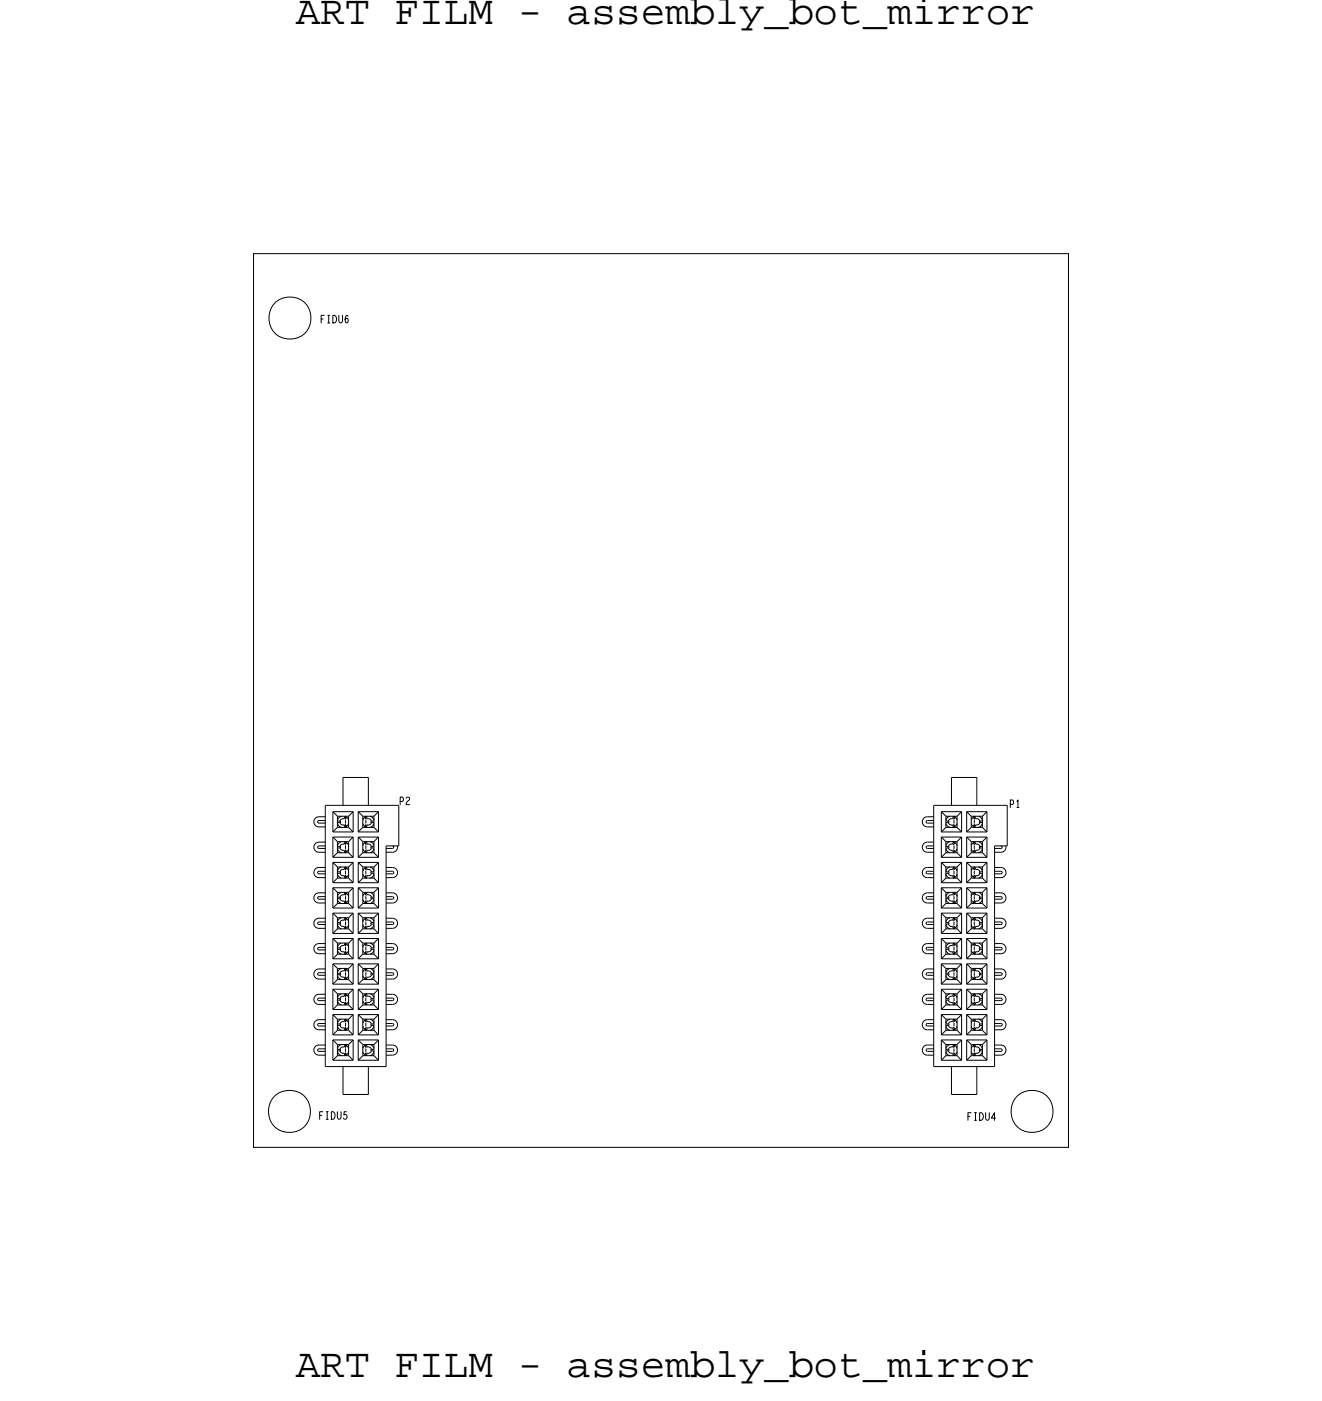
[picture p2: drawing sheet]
<svg xmlns="http://www.w3.org/2000/svg" width="66mm" height="70mm" viewBox="0 0 66 70" stroke-linecap="round" stroke-linejoin="round" font-family="sans-serif">
<defs><g id="words">
<g font-size="2.1">
<text x="14.8" y="1.2">ART FILM - assembly_bot_mirror</text>
<text x="14.8" y="68.9">ART FILM - assembly_bot_mirror</text>
</g>
</g></defs>
<!-- layer: Board Outline -->
<path d="M12.7 12.7h40.8v44.8h-40.8z" fill="none" stroke="#000" stroke-width=".05"/>
<!-- layer: Components -->
<g fill="none" stroke="#000" stroke-width=".05">
<path d="M17.2 38.9v1.4zM17.2 38.9h1.3zM18.5 38.9v1.4zM47.7 38.9v1.4zM47.7 38.9h1.2zM48.9 38.9v1.4zM16 41.4h.3zM16 40.9h.3zM16 41.2h.3zM16 41.1h.3zM16 44.7h.3zM16 45h.3z"/>
<path d="M16 44.9h.3zM16 42.7h.3zM16 42.2h.3zM16 42.5h.3zM16 42.4h.3zM16 43.9h.3zM16 43.4h.3zM16 43.8h.3zM16 43.6h.3zM16 49h.3zM16 48.5h.3zM16 48.8h.3z"/>
<path d="M16 48.7h.3zM16 47.8h.3zM16 47.2h.3zM16 47.6h.3zM16 47.4h.3zM16 45.2h.3zM16 46.5h.3zM16 46h.3zM16 46.3h.3zM16 46.2h.3zM16 51.6h.3zM16 51.1h.3z"/>
<path d="M16 51.4h.3zM16 51.2h.3zM16 52.8h.3zM16 52.3h.3zM16 52.6h.3zM16 52.5h.3zM16 50.3h.3zM16 49.8h.3zM16 50.1h.3zM16 50h.3zM16 40.9l-.2 .1-.1 .1 .1 .2 .2 .1M16 41.1h-.1l.1 .1"/>
<path d="M16 44.9l-.1 .1h.1M16 42.2h-.2l-.1 .2 .1 .2 .2 .1M16 42.4h-.1l.1 .1M16 43.4l-.2 .1-.1 .2 .1 .2h.2M16 43.6l-.1 .1 .1 .1M16 48.5l-.2 .1-.1 .2 .1 .1 .2 .1M16 48.7l-.1 .1h.1M16 47.2l-.2 .1-.1 .2 .1 .2 .2 .1M16 47.4l-.1 .1 .1 .1M16 44.7l-.2 .1-.1 .2 .1 .1 .2 .1M16 46h-.2l-.1 .2 .1 .2 .2 .1M16 46.2h-.1l.1 .1"/>
<path d="M16 51.1h-.2l-.1 .2 .1 .2 .2 .1M16 51.2l-.1 .1 .1 .1M16 52.3l-.2 .1-.1 .2 .1 .2h.2M16 52.5l-.1 .1h.1M16 49.8l-.2 .1-.1 .1 .1 .2 .2 .1M16 50h-.1l.1 .1M16.3 40.3v13.1zM16.3 40.3h3.7zM16.3 53.4h3zM16.7 40.6h1zM16.7 41.9h1zM16.7 41.9l.2 .2z"/>
<path d="M16.7 42.9h1zM16.7 41.9v1zM16.7 40.6v1.1zM16.7 41.7h1zM16.7 43.2v1zM16.7 43.2h1zM16.7 44.2h1zM16.7 44.5h1zM16.7 43.2l.2 .2zM16.7 40.6l.2 .3zM16.7 44.5l.2 .2zM16.7 44.5v1z"/>
<path d="M16.7 45.5h1zM16.7 45.7v1zM16.7 45.7h1zM16.7 46.7h1zM16.7 47v1zM16.7 47h1zM16.7 48h1zM16.7 48.3v1zM16.7 48.3h1zM16.7 49.3h1zM16.7 45.7l.2 .3zM16.7 47l.2 .2z"/>
<path d="M16.7 48.3l.2 .2zM16.7 49.5v1zM16.7 49.5h1zM16.7 50.5h1zM16.7 50.8v1zM16.7 50.8h1zM16.7 51.8h1zM16.7 52.1v1zM16.7 52.1h1zM16.7 53.1h1zM16.7 52.1l.2 .2zM16.7 50.5l.2-.2z"/>
<path d="M16.7 49.5l.2 .3zM16.7 50.8l.2 .2zM16.9 41.1h.1zM16.9 41.2h.1zM16.9 44.9h.1zM16.9 45h.1zM16.9 42.4h.1zM16.9 42.5l.1-.1zM16.9 43.6l.1 .1zM16.9 43.7h.1zM16.9 42.1h.6zM16.9 42.7h.6z"/>
<path d="M16.9 42.1v.6zM16.9 42.7l-.2 .2zM16.9 43.4h.6zM16.9 44l-.2 .2zM16.9 43.4v.6zM16.9 40.9h.6zM16.9 41.4l-.2 .3zM16.9 40.9v.5zM16.9 44h.6zM16.9 44.7h.6zM16.9 41.4h.6zM16.9 48.7h.1z"/>
<path d="M16.9 48.8h.1zM16.9 47.5h.1zM16.9 46.2h.1zM16.9 46.3h.1zM16.9 45.2l-.2 .3zM16.9 45.2h.6zM16.9 46.5l-.2 .2zM16.9 46.5h.6zM16.9 49l-.2 .3zM16.9 49h.6zM16.9 46v.5zM16.9 47.8l-.2 .2z"/>
<path d="M16.9 47.2v.6zM16.9 44.7v.5zM16.9 47.8h.6zM16.9 46h.6zM16.9 47.2h.6zM16.9 48.5h.6zM16.9 48.5v.5zM16.9 51.3h.1zM16.9 51.4l.1-.1zM16.9 52.5l.1 .1zM16.9 52.6h.1zM16.9 50h.1z"/>
<path d="M16.9 50.1h.1zM16.9 52.3h.6zM16.9 50.3h.6zM16.9 49.8h.6zM16.9 52.9l-.2 .2zM16.9 52.9h.6zM16.9 51h.6zM16.9 51.6l-.2 .2zM16.9 51v.6zM16.9 51.6h.6zM16.9 52.3v.6zM16.9 49.8v.5z"/>
<path d="M16.9 41.2l.2 .2M16.9 42.5l.2 .2M16.9 43.8l.2 .2M16.9 48.9l.2 .1M16.9 47.6l.2 .2M16.9 45l.2 .2M16.9 46.3l.2 .2M16.9 51.4l.2 .2M16.9 52.7l.2 .2M16.9 50.1l.2 .2M17 42.4l.2 .2M17 43.7l.2 .1"/>
<path d="M17 47.5l.2 .1M17 46.3l.2 .1M17 51.3l.2 .2M17 50.1l.2 .1M17 41.1l.1 .2h.1M17 44.9l.1 .2h.1M17 42.4v.1M17 48.7l.1 .2h.1M17 46.2v.1M17 52.5l.1 .2h.1M17 50v.1M17.1 40.9l-.2 .2"/>
<path d="M17.1 44.7l-.2 .2M17.1 42.1l-.2 .2M17.1 43.4l-.2 .2M17.1 48.5l-.2 .2M17.1 47.2l-.2 .2M17.1 46l-.2 .1M17.1 51l-.2 .2M17.1 52.3l-.2 .2M17.1 49.8l-.2 .2M17.2 53.4v1.4zM17.2 54.8h1.3zM17.2 41l-.2 .1"/>
<path d="M17.2 44.8l-.2 .1M17.2 42.3l-.2 .1M17.2 43.5l-.1 .1-.1 .1M17.2 48.6l-.2 .1M17.2 47.4h-.1l-.1 .1M17.2 46.1l-.2 .1M17.2 51.2h-.1l-.1 .2M17.2 52.4l-.2 .2M17.2 49.9l-.2 .1M17.2 41.3h.1M17.2 41.3l.1 .1zM17.2 41h.1"/>
<path d="M17.2 44.8h.1M17.2 42.6h.1M17.2 42.6l.1 .1zM17.2 42.3h.1M17.2 43.8h.1M17.2 43.8l.1 .2zM17.2 43.5h.1M17.2 48.9h.1M17.2 48.9l.1 .1zM17.2 48.6h.1M17.2 47.7h.1M17.2 47.7l.1 .1z"/>
<path d="M17.2 47.4h.1M17.2 45.1h.1M17.2 45.1l.1 .1zM17.2 46.4h.1M17.2 46.4l.1 .1zM17.2 46.1h.1M17.2 51.5h.1M17.2 51.5l.1 .1zM17.2 51.2h.1M17.2 52.7h.1M17.2 52.7l.1 .2zM17.2 52.4h.1"/>
<path d="M17.2 50.2h.1M17.2 50.2l.1 .1zM17.2 49.9h.1M17.3 40.9l.2 .2M17.3 44.7l.2 .2M17.3 42.1l.2 .2M17.3 43.4l.2 .2M17.3 48.5l.2 .2M17.3 47.2l.2 .2M17.3 46l.2 .1M17.3 51l.2 .2M17.3 52.3l.2 .2"/>
<path d="M17.3 49.8l.2 .2M17.3 41.4h.1M17.3 40.9h.1M17.3 44.7h.1M17.3 42.7h.1M17.3 42.2h.1M17.3 43.9h.1M17.3 43.4h.1M17.3 49h.1M17.3 48.5h.1M17.3 47.8h.1M17.3 47.2h.1"/>
<path d="M17.3 45.2h.1M17.3 46.5h.1M17.3 46h.1M17.3 51.6h.1M17.3 51.1h.1M17.3 52.8h.1M17.3 52.3h.1M17.3 50.3h.1M17.3 49.8h.1M17.3 41.3l.1 .1zM17.3 42.5l.1 .1zM17.3 43.8l.1 .1z"/>
<path d="M17.3 48.9l.1 .1zM17.3 47.6l.1 .1zM17.3 45.1l.1 .1zM17.3 46.3l.1 .2zM17.3 51.4l.1 .1zM17.3 52.7l.1 .1zM17.3 50.2l.1 .1zM17.3 40.9l-.1 .1zM17.3 44.7l-.1 .1zM17.3 42.1l-.1 .2zM17.3 43.4l-.1 .1zM17.3 48.5l-.1 .1z"/>
<path d="M17.3 47.2l-.1 .1zM17.3 46l-.1 .1zM17.3 51l-.1 .2zM17.3 52.3l-.1 .1zM17.3 49.8l-.1 .1zM17.3 41.3v.1zM17.3 41.1v.1zM17.3 40.9v.1zM17.3 44.9v.1zM17.3 44.7v.1zM17.3 42.6v.1zM17.3 42.3v.2z"/>
<path d="M17.3 42.2v.1zM17.3 43.8v.1zM17.3 43.6v.2zM17.3 43.4v.1zM17.3 48.9v.1zM17.3 48.7v.2zM17.3 48.5v.1zM17.3 47.7v.1zM17.3 47.4v.2zM17.3 47.2v.1zM17.3 45.1v.1zM17.3 46.4v.1z"/>
<path d="M17.3 46.1v.2zM17.3 46v.1zM17.3 51.5v.1zM17.3 51.2v.2zM17.3 51.1v.1zM17.3 52.7v.1zM17.3 52.5v.2zM17.3 52.3v.1zM17.3 50.2v.1zM17.3 50v.1zM17.3 49.8v.1zM17.4 40.9l-.1 .1z"/>
<path d="M17.4 44.7l-.1 .1zM17.4 42.2l-.1 .1zM17.4 43.5l-.1 .1zM17.4 48.5l-.1 .2zM17.4 47.3l-.1 .1zM17.4 46l-.1 .1zM17.4 51.1l-.1 .1zM17.4 52.4l-.1 .1zM17.4 49.8l-.1 .1zM17.5 42.1v.6zM17.5 42.7l.2 .2zM17.5 43.4v.6z"/>
<path d="M17.5 44l.2 .2zM17.5 40.9v.5zM17.5 41.4l.2 .3zM17.5 45.2l.2 .3zM17.5 44.7v.5zM17.5 48.5v.5zM17.5 49l.2 .3zM17.5 46.5l.2 .2zM17.5 46v.5zM17.5 47.2v.6zM17.5 47.8l.2 .2zM17.5 50.3l.2 .2z"/>
<path d="M17.5 52.9l.2 .2zM17.5 51v.6zM17.5 51.6l.2 .2zM17.5 49.8v.5zM17.5 52.3v.6zM17.5 41.2l-.2 .2M17.5 42.5l-.2 .2M17.5 43.8l-.2 .2M17.5 48.9l-.2 .1M17.5 47.6l-.2 .2M17.5 45l-.2 .2M17.5 46.3l-.2 .2"/>
<path d="M17.5 51.4l-.2 .2M17.5 52.7l-.2 .2M17.5 50.1l-.2 .2M17.7 41.9l-.2 .2zM17.7 41.9v1zM17.7 40.6v1.1zM17.7 43.2v1zM17.7 43.2l-.2 .2zM17.7 40.6l-.2 .3zM17.7 44.5l-.2 .2zM17.7 44.5v1zM17.7 45.7v1z"/>
<path d="M17.7 47v1zM17.7 48.3v1zM17.7 48.3l-.2 .2zM17.7 45.7l-.2 .3zM17.7 47l-.2 .2zM17.7 49.5v1zM17.7 50.8v1zM17.7 52.1v1zM17.7 52.1l-.2 .2zM17.7 49.5l-.2 .3zM17.7 50.8l-.2 .2zM17.9 41.9v1z"/>
<path d="M17.9 43.2v1zM17.9 40.6v1.1zM17.9 44.5v1zM17.9 45.7v1zM17.9 47v1zM17.9 48.3v1zM17.9 49.5v1zM17.9 50.8v1zM17.9 52.1v1zM17.9 40.6h1.1zM17.9 42.9h1.1zM17.9 41.9h1.1z"/>
<path d="M17.9 44.2h1.1zM17.9 43.2h1.1zM17.9 44.5h1.1zM17.9 41.7h1.1zM17.9 41.9l.3 .2zM17.9 44.5l.3 .2zM17.9 43.2l.3 .2zM17.9 40.6l.3 .3zM17.9 41.7l.3-.3zM17.9 44.2l.3-.2zM17.9 45.5h1.1zM17.9 46.7h1.1z"/>
<path d="M17.9 45.7h1.1zM17.9 48h1.1zM17.9 47h1.1zM17.9 49.3h1.1zM17.9 48.3h1.1zM17.9 45.7l.3 .3zM17.9 46.7l.3-.2zM17.9 45.5l.3-.3zM17.9 48.3l.3 .2zM17.9 47l.3 .2zM17.9 48l.3-.2zM17.9 50.5h1.1z"/>
<path d="M17.9 49.5h1.1zM17.9 51.8h1.1zM17.9 50.8h1.1zM17.9 53.1h1.1zM17.9 52.1h1.1zM17.9 51.8l.3-.2zM17.9 49.5l.3 .3zM17.9 52.1l.3 .2zM17.9 53.1l.3-.2zM17.9 50.5l.3-.2zM17.9 50.8l.3 .2zM18.2 42.7h.5z"/>
<path d="M18.2 42.1v.6zM18.2 42.1h.5zM18.2 42.7l-.3 .2zM18.2 43.4h.5zM18.2 40.9h.5zM18.2 41.4h.5zM18.2 44.7h.5zM18.2 43.4v.6zM18.2 44h.5zM18.2 40.9v.5zM18.2 46v.5zM18.2 44.7v.5z"/>
<path d="M18.2 46h.5zM18.2 49l-.3 .3zM18.2 48.5v.5zM18.2 47.2v.6zM18.2 47.2h.5zM18.2 47.8h.5zM18.2 48.5h.5zM18.2 49h.5zM18.2 45.2h.5zM18.2 46.5h.5zM18.2 51.6h.5zM18.2 49.8h.5z"/>
<path d="M18.2 52.3v.6zM18.2 52.3h.5zM18.2 49.8v.5zM18.2 51h.5zM18.2 50.3h.5zM18.2 52.9h.5zM18.2 51v.6zM18.2 42.5l.2 .2M18.2 43.8l.2 .2M18.2 41.2l.2 .2M18.2 47.6l.2 .2M18.2 48.9l.2 .1"/>
<path d="M18.2 45l.2 .2M18.2 46.3l.2 .2M18.2 51.4l.2 .2M18.2 52.7l.2 .2M18.2 50.1l.2 .2M18.3 42.2l.1 .1zM18.3 43.5l.1 .1zM18.3 44.7l.1 .1zM18.3 40.9l.1 .1zM18.3 47.3l.1 .1zM18.3 48.5l.1 .2zM18.3 46l.1 .1z"/>
<path d="M18.3 51.1l.1 .1zM18.3 52.4l.1 .1zM18.3 49.8l.1 .1zM18.3 42.2h.1M18.3 42.7h.1M18.3 43.4h.1M18.3 43.9h.1M18.3 44.7h.1M18.3 40.9h.1M18.3 41.4h.1M18.3 47.2h.1M18.3 47.8h.1"/>
<path d="M18.3 48.5h.1M18.3 49h.1M18.3 45.2h.1M18.3 46h.1M18.3 46.5h.1M18.3 51.1h.1M18.3 51.6h.1M18.3 52.3h.1M18.3 52.8h.1M18.3 49.8h.1M18.3 50.3h.1M18.4 42.7h.1"/>
<path d="M18.3 42.2v.1zM18.3 42.3v.2zM18.3 42.6v.1zM18.4 43.9h.1M18.3 43.4v.1zM18.3 43.6v.2zM18.3 43.8v.1zM18.3 44.7v.1zM18.3 44.9v.1zM18.4 41.4h.1M18.3 40.9v.1zM18.3 41.1v.1z"/>
<path d="M18.3 41.3v.1zM18.4 47.8h.1M18.3 47.2v.1zM18.3 47.4v.2zM18.3 47.7v.1zM18.4 49h.1M18.3 48.5v.1zM18.3 48.7v.2zM18.3 48.9v.1zM18.4 45.2h.1M18.3 45.1v.1zM18.4 46.5h.1"/>
<path d="M18.3 46v.1zM18.3 46.1v.2zM18.3 46.4v.1zM18.4 51.6h.1M18.3 51.1v.1zM18.3 51.2v.2zM18.3 51.5v.1zM18.4 52.8h.1M18.3 52.3v.1zM18.3 52.5v.2zM18.3 52.7v.1zM18.4 50.3h.1"/>
<path d="M18.3 49.8v.1zM18.3 50v.1zM18.3 50.2v.1zM18.4 42.1v.2zM18.4 43.4v.1zM18.4 44.7v.1zM18.4 40.9v.1zM18.4 47.2v.1zM18.4 48.5v.1zM18.4 46v.1zM18.4 51v.2zM18.4 52.3v.1z"/>
<path d="M18.4 49.8v.1zM18.4 42.5l-.1 .1zM18.4 43.8l-.1 .1zM18.4 41.3l-.1 .1zM18.4 47.6l-.1 .1zM18.4 48.9l-.1 .1zM18.4 45.1l-.1 .1zM18.4 46.3l-.1 .2zM18.4 51.4l-.1 .1zM18.4 52.7l-.1 .1zM18.4 50.2l-.1 .1zM18.4 42.1l-.2 .2"/>
<path d="M18.4 43.4l-.2 .2M18.4 44.7l-.2 .2M18.4 40.9l-.2 .2M18.4 47.2l-.2 .2M18.4 48.5l-.2 .2M18.4 46l-.2 .1M18.4 51l-.2 .2M18.4 52.3l-.2 .2M18.4 49.8l-.2 .2M18.4 42.3h.1M18.4 42.6v.1zM18.4 42.6h.1"/>
<path d="M18.4 43.5h.1M18.4 43.8v.2zM18.4 43.8h.1M18.4 44.8h.1M18.4 41h.1M18.4 41.3v.1zM18.4 41.3h.1M18.4 47.3h.1M18.4 47.7v.1zM18.4 47.7h.1M18.4 48.6h.1M18.4 48.9v.1z"/>
<path d="M18.4 48.9h.1M18.4 45.1v.1zM18.4 45.1h.1M18.4 46.1h.1M18.4 46.4v.1zM18.4 46.4h.1M18.4 51.2h.1M18.4 51.5v.1zM18.4 51.5h.1M18.4 52.4h.1M18.4 52.7v.2zM18.4 52.7h.1"/>
<path d="M18.4 49.9h.1M18.4 50.2v.1zM18.4 50.2h.1M18.4 42.3l.2 .1M18.4 43.5l.2 .1v.1M18.4 44.8l.2 .1M18.4 41l.2 .1M18.4 47.4h.2v.1M18.4 48.6l.2 .1M18.4 46.1l.2 .1M18.4 51.2h.2v.2M18.4 52.4l.2 .2"/>
<path d="M18.4 49.9l.2 .1M18.5 53.4v1.4zM18.5 42.1l.2 .2M18.5 43.4l.2 .2M18.5 44.7l.2 .2M18.5 40.9l.2 .2M18.5 47.2l.2 .2M18.5 48.5l.2 .2M18.5 46l.2 .1M18.5 51l.2 .2M18.5 52.3l.2 .2M18.5 49.8l.2 .2"/>
<path d="M18.6 42.4v.1M18.6 44.9v.2h-.2M18.6 41.1v.2h-.2M18.6 48.7v.2h-.2M18.6 46.2v.1M18.6 52.5v.2h-.2M18.6 50v.1M18.6 42.4l-.2 .2M18.6 43.7l-.2 .1M18.6 47.5l-.2 .1M18.6 46.3l-.2 .1M18.6 51.3l-.2 .2"/>
<path d="M18.6 50.1l-.2 .1M18.6 42.4l.1 .1zM18.6 42.4h.1zM18.6 43.7h.1zM18.6 43.7l.1-.1zM18.6 45h.1zM18.6 44.9h.1zM18.6 41.2h.1zM18.6 41.1h.1zM18.6 47.5h.1zM18.6 48.8h.1zM18.6 48.7h.1z"/>
<path d="M18.6 46.3h.1zM18.6 46.2h.1zM18.6 51.3l.1 .1zM18.6 51.3h.1zM18.6 52.6h.1zM18.6 52.6l.1-.1zM18.6 50.1h.1zM18.6 50h.1zM18.7 42.1v.6zM18.7 42.7l.3 .2zM18.7 41.4l.3 .3zM18.7 40.9v.5z"/>
<path d="M18.7 43.4v.6zM18.7 44l.3 .2zM18.7 47.2v.6zM18.7 47.8l.3 .2zM18.7 48.5v.5zM18.7 49l.3 .3zM18.7 44.7v.5zM18.7 45.2l.3 .3zM18.7 46.5l.3 .2zM18.7 46v.5zM18.7 51.6l.3 .2zM18.7 52.3v.6z"/>
<path d="M18.7 52.9l.3 .2zM18.7 49.8v.5zM18.7 50.3l.3 .2zM18.7 51v.6zM18.7 42.5l-.2 .2M18.7 43.8l-.2 .2M18.7 41.2l-.2 .2M18.7 47.6l-.2 .2M18.7 48.9l-.2 .1M18.7 45l-.2 .2M18.7 46.3l-.2 .2M18.7 51.4l-.2 .2"/>
<path d="M18.7 52.7l-.2 .2M18.7 50.1l-.2 .2M19 41.9v1zM19 43.2v1zM19 40.6v1.1zM19 41.9l-.3 .2zM19 43.2l-.3 .2zM19 40.6l-.3 .3zM19 44.5l-.3 .2zM19 44.5v1zM19 45.7v1zM19 47v1z"/>
<path d="M19 48.3v1zM19 47l-.3 .2zM19 45.7l-.3 .3zM19 48.3l-.3 .2zM19 49.5v1zM19 50.8v1zM19 52.1v1zM19 49.5l-.3 .3zM19 52.1l-.3 .2zM19 50.8l-.3 .2zM19.3 42.7h.4zM19.3 42.5h.4z"/>
<path d="M19.3 43.4h.4zM19.3 43.9h.4zM19.3 43.6h.4zM19.3 43.8h.4zM19.3 44.7h.4zM19.3 44.9h.4zM19.3 45h.4zM19.3 42.4h.7zM19.3 47.2h.4zM19.3 47.8h.4zM19.3 47.4h.4zM19.3 47.6h.4z"/>
<path d="M19.3 48.5h.4zM19.3 49h.4zM19.3 48.7h.4zM19.3 48.8h.4zM19.3 45.2h.4zM19.3 46h.4zM19.3 46.5h.4zM19.3 46.2h.4zM19.3 46.3h.4zM19.3 51.1h.4zM19.3 51.6h.4zM19.3 51.2h.4z"/>
<path d="M19.3 51.4h.4zM19.3 52.3h.4zM19.3 52.8h.4zM19.3 52.5h.4zM19.3 52.6h.4zM19.3 49.8h.4zM19.3 50.3h.4zM19.3 50h.4zM19.3 50.1h.4zM19.3 42.4v11zM19.7 42.4v.1M19.7 43.4l.1 .1 .1 .2-.1 .2h-.1"/>
<path d="M19.7 43.6v.1v.1M19.7 44.9v.1M19.7 47.2l.1 .1 .1 .2-.1 .2-.1 .1M19.7 47.4v.1v.1M19.7 48.5l.1 .1 .1 .2-.1 .2h-.1M19.7 48.7v.1M19.7 44.7l.1 .1 .1 .2-.1 .1-.1 .1M19.7 46l.1 .1 .1 .1-.1 .2-.1 .1M19.7 46.2v.1M19.7 51.1h.1l.1 .2-.1 .2-.1 .1M19.7 51.2v.1v.1M19.7 52.3l.1 .1 .1 .2-.1 .2h-.1"/>
<path d="M19.7 52.5v.1M19.7 49.8l.1 .1 .1 .1-.1 .2-.1 .1M19.7 50v.1M19.9 42.4v.2l-.2 .1M20 40.3v2.1zM46.5 41.4h.3zM46.5 40.9h.3zM46.5 41.2h.3zM46.5 41.1h.3zM46.5 44.7h.3zM46.5 45h.3zM46.5 44.9h.3z"/>
<path d="M46.5 42.7h.3zM46.5 42.2h.3zM46.5 42.5h.3zM46.5 42.4h.3zM46.5 43.9h.3zM46.5 43.4h.3zM46.5 43.8h.3zM46.5 43.6h.3zM46.5 49h.3zM46.5 48.5h.3zM46.5 48.8h.3zM46.5 48.7h.3z"/>
<path d="M46.5 47.8h.3zM46.5 47.2h.3zM46.5 47.6h.3zM46.5 47.4h.3zM46.5 45.2h.3zM46.5 46.5h.3zM46.5 46h.3zM46.5 46.3h.3zM46.5 46.2h.3zM46.5 51.6h.3zM46.5 51.1h.3zM46.5 51.4h.3z"/>
<path d="M46.5 51.2h.3zM46.5 52.8h.3zM46.5 52.3h.3zM46.5 52.6h.3zM46.5 52.5h.3zM46.5 50.3h.3zM46.5 49.8h.3zM46.5 50.1h.3zM46.5 50h.3zM46.5 40.9l-.2 .1-.1 .1 .1 .2 .2 .1M46.5 41.1h-.1l.1 .1M46.5 44.9l-.1 .1h.1"/>
<path d="M46.5 42.2h-.2l-.1 .2 .1 .2 .2 .1M46.5 42.4h-.1l.1 .1M46.5 43.4l-.2 .1-.1 .2 .1 .2h.2M46.5 43.6l-.1 .1 .1 .1M46.5 48.5l-.2 .1-.1 .2 .1 .1 .2 .1M46.5 48.7l-.1 .1h.1M46.5 47.2l-.2 .1-.1 .2 .1 .2 .2 .1M46.5 47.4l-.1 .1 .1 .1M46.5 44.7l-.2 .1-.1 .2 .1 .1 .2 .1M46.5 46h-.2l-.1 .2 .1 .2 .2 .1M46.5 46.2h-.1l.1 .1M46.5 51.1h-.2l-.1 .2 .1 .2 .2 .1"/>
<path d="M46.5 51.2l-.1 .1 .1 .1M46.5 52.3l-.2 .1-.1 .2 .1 .2h.2M46.5 52.5l-.1 .1h.1M46.5 49.8l-.2 .1-.1 .1 .1 .2 .2 .1M46.5 50h-.1l.1 .1M46.8 40.3v13.1zM46.8 40.3h3.7zM46.8 53.4h3zM47.2 40.6h1zM47.2 41.9h1zM47.2 41.9l.2 .2zM47.2 42.9h1z"/>
<path d="M47.2 41.9v1zM47.2 40.6v1.1zM47.2 41.7h1zM47.2 43.2v1zM47.2 43.2h1zM47.2 44.2h1zM47.2 44.5h1zM47.2 43.2l.2 .2zM47.2 44.2l.2-.2zM47.2 40.6l.2 .3zM47.2 41.7l.2-.3zM47.2 44.5l.2 .2z"/>
<path d="M47.2 44.5v1zM47.2 45.5h1zM47.2 45.7v1zM47.2 45.7h1zM47.2 46.7h1zM47.2 47v1zM47.2 47h1zM47.2 48h1zM47.2 48.3v1zM47.2 48.3h1zM47.2 49.3h1zM47.2 45.5l.2-.3z"/>
<path d="M47.2 46.7l.2-.2zM47.2 45.7l.2 .3zM47.2 47l.2 .2zM47.2 48l.2-.2zM47.2 48.3l.2 .2zM47.2 49.5v1zM47.2 49.5h1zM47.2 50.5h1zM47.2 50.8v1zM47.2 50.8h1zM47.2 51.8h1zM47.2 52.1v1z"/>
<path d="M47.2 52.1h1zM47.2 53.1h1zM47.2 52.1l.2 .2zM47.2 50.5l.2-.2zM47.2 49.5l.2 .3zM47.2 53.1l.2-.2zM47.2 50.8l.2 .2zM47.2 51.8l.2-.2zM47.4 41.1h.1zM47.4 41.2h.1zM47.4 44.9h.1zM47.4 45h.1z"/>
<path d="M47.4 42.4h.1zM47.4 42.5l.1-.1zM47.4 43.6l.1 .1zM47.4 43.7h.1zM47.4 42.1h.5zM47.4 42.7h.5zM47.4 42.1v.6zM47.4 42.7l-.2 .2zM47.4 43.4h.5zM47.4 43.4v.6zM47.4 40.9h.5zM47.4 40.9v.5z"/>
<path d="M47.4 44h.5zM47.4 44.7h.5zM47.4 41.4h.5zM47.4 48.7h.1zM47.4 48.8h.1zM47.4 47.5h.1zM47.4 46.2h.1zM47.4 46.3h.1zM47.4 45.2h.5zM47.4 46.5h.5zM47.4 49l-.2 .3zM47.4 49h.5z"/>
<path d="M47.4 46v.5zM47.4 47.2v.6zM47.4 44.7v.5zM47.4 47.8h.5zM47.4 46h.5zM47.4 47.2h.5zM47.4 48.5h.5zM47.4 48.5v.5zM47.4 51.3h.1zM47.4 51.4l.1-.1zM47.4 52.5l.1 .1zM47.4 52.6h.1z"/>
<path d="M47.4 50h.1zM47.4 50.1h.1zM47.4 52.3h.5zM47.4 50.3h.5zM47.4 49.8h.5zM47.4 52.9h.5zM47.4 51h.5zM47.4 51v.6zM47.4 51.6h.5zM47.4 52.3v.6zM47.4 49.8v.5zM47.4 41.2l.2 .2"/>
<path d="M47.4 42.5l.2 .2M47.4 43.8l.2 .2M47.4 48.9l.2 .1M47.4 47.6l.2 .2M47.4 45l.2 .2M47.4 46.3l.2 .2M47.4 51.4l.2 .2M47.4 52.7l.2 .2M47.4 50.1l.2 .2M47.5 42.4l.2 .2M47.5 43.7l.2 .1M47.5 47.5l.2 .1"/>
<path d="M47.5 46.3l.2 .1M47.5 51.3l.2 .2M47.5 50.1l.2 .1M47.5 41.1l.1 .2h.1M47.5 44.9l.1 .2h.1M47.5 42.4v.1M47.5 48.7l.1 .2h.1M47.5 46.2v.1M47.5 52.5l.1 .2h.1M47.5 50v.1M47.6 40.9l-.2 .2M47.6 44.7l-.2 .2"/>
<path d="M47.6 42.1l-.2 .2M47.6 43.4l-.2 .2M47.6 48.5l-.2 .2M47.6 47.2l-.2 .2M47.6 46l-.2 .1M47.6 51l-.2 .2M47.6 52.3l-.2 .2M47.6 49.8l-.2 .2M47.7 53.4v1.4zM47.7 54.8h1.2zM47.7 41l-.2 .1M47.7 44.8l-.2 .1"/>
<path d="M47.7 42.3l-.2 .1M47.7 43.5l-.1 .1-.1 .1M47.7 48.6l-.2 .1M47.7 47.4h-.1l-.1 .1M47.7 46.1l-.2 .1M47.7 51.2h-.1l-.1 .2M47.7 52.4l-.2 .2M47.7 49.9l-.2 .1M47.7 41.3h.1M47.7 41.3l.1 .1zM47.7 41h.1M47.7 44.8h.1"/>
<path d="M47.7 42.6h.1M47.7 42.6l.1 .1zM47.7 42.3h.1M47.7 43.8h.1M47.7 43.8l.1 .2zM47.7 43.5h.1M47.7 48.9h.1M47.7 48.9l.1 .1zM47.7 48.6h.1M47.7 47.7h.1M47.7 47.7l.1 .1zM47.7 47.4h.1"/>
<path d="M47.7 45.1h.1M47.7 45.1l.1 .1zM47.7 46.4h.1M47.7 46.4l.1 .1zM47.7 46.1h.1M47.7 51.5h.1M47.7 51.5l.1 .1zM47.7 51.2h.1M47.7 52.7h.1M47.7 52.7l.1 .2zM47.7 52.4h.1M47.7 50.2h.1"/>
<path d="M47.7 50.2l.1 .1zM47.7 49.9h.1M47.7 40.9l.2 .2M47.7 44.7l.2 .2M47.7 42.1l.2 .2M47.7 43.4l.2 .2M47.7 48.5l.2 .2M47.7 47.2l.2 .2M47.7 46l.2 .1M47.7 51l.2 .2M47.7 52.3l.2 .2M47.7 49.8l.2 .2"/>
<path d="M47.8 41.4h.1M47.8 40.9h.1M47.8 44.7h.1M47.8 42.7h.1M47.8 42.2h.1M47.8 43.9h.1M47.8 43.4h.1M47.8 49h.1M47.8 48.5h.1M47.8 47.8h.1M47.8 47.2h.1M47.8 45.2h.1"/>
<path d="M47.8 46.5h.1M47.8 46h.1M47.8 51.6h.1M47.8 51.1h.1M47.8 52.8h.1M47.8 52.3h.1M47.8 50.3h.1M47.8 49.8h.1M47.8 41.3l.1 .1zM47.8 42.5l.1 .1zM47.8 43.8l.1 .1zM47.8 48.9l.1 .1z"/>
<path d="M47.8 47.6l.1 .1zM47.8 45.1l.1 .1zM47.8 46.3l.1 .2zM47.8 51.4l.1 .1zM47.8 52.7l.1 .1zM47.8 50.2l.1 .1zM47.8 40.9l-.1 .1zM47.8 44.7l-.1 .1zM47.8 42.1l-.1 .2zM47.8 43.4l-.1 .1zM47.8 48.5l-.1 .1zM47.8 47.2l-.1 .1z"/>
<path d="M47.8 46l-.1 .1zM47.8 51l-.1 .2zM47.8 52.3l-.1 .1zM47.8 49.8l-.1 .1zM47.8 41.3v.1zM47.8 41.1v.1zM47.8 40.9v.1zM47.8 44.9v.1zM47.8 44.7v.1zM47.8 42.6v.1zM47.8 42.3v.2zM47.8 42.2v.1z"/>
<path d="M47.8 43.8v.1zM47.8 43.6v.2zM47.8 43.4v.1zM47.8 48.9v.1zM47.8 48.7v.2zM47.8 48.5v.1zM47.8 47.7v.1zM47.8 47.4v.2zM47.8 47.2v.1zM47.8 45.1v.1zM47.8 46.4v.1zM47.8 46.1v.2z"/>
<path d="M47.8 46v.1zM47.8 51.5v.1zM47.8 51.2v.2zM47.8 51.1v.1zM47.8 52.7v.1zM47.8 52.5v.2zM47.8 52.3v.1zM47.8 50.2v.1zM47.8 50v.1zM47.8 49.8v.1zM47.9 40.9l-.1 .1zM47.9 44.7l-.1 .1z"/>
<path d="M47.9 42.2l-.1 .1zM47.9 43.5l-.1 .1zM47.9 48.5l-.1 .2zM47.9 47.3l-.1 .1zM47.9 46l-.1 .1zM47.9 51.1l-.1 .1zM47.9 52.4l-.1 .1zM47.9 49.8l-.1 .1zM47.9 42.1v.6zM47.9 42.7l.3 .2zM47.9 43.4v.6zM47.9 44l.3 .2z"/>
<path d="M47.9 40.9v.5zM47.9 41.4l.3 .3zM47.9 45.2l.3 .3zM47.9 44.7v.5zM47.9 48.5v.5zM47.9 49l.3 .3zM47.9 46.5l.3 .2zM47.9 46v.5zM47.9 47.2v.6zM47.9 47.8l.3 .2zM47.9 50.3l.3 .2zM47.9 52.9l.3 .2z"/>
<path d="M47.9 51v.6zM47.9 51.6l.3 .2zM47.9 49.8v.5zM47.9 52.3v.6zM47.9 41.2l-.2 .2M47.9 42.5l-.2 .2M47.9 43.8l-.2 .2M47.9 48.9l-.2 .1M47.9 47.6l-.2 .2M47.9 45l-.2 .2M47.9 46.3l-.2 .2M47.9 51.4l-.2 .2"/>
<path d="M47.9 52.7l-.2 .2M47.9 50.1l-.2 .2M48.2 41.9l-.3 .2zM48.2 41.9v1zM48.2 40.6v1.1zM48.2 43.2v1zM48.2 43.2l-.3 .2zM48.2 40.6l-.3 .3zM48.2 44.5l-.3 .2zM48.2 44.5v1zM48.2 45.7v1zM48.2 47v1z"/>
<path d="M48.2 48.3v1zM48.2 48.3l-.3 .2zM48.2 45.7l-.3 .3zM48.2 47l-.3 .2zM48.2 49.5v1zM48.2 50.8v1zM48.2 52.1v1zM48.2 52.1l-.3 .2zM48.2 49.5l-.3 .3zM48.2 50.8l-.3 .2zM48.4 41.9v1zM48.4 43.2v1z"/>
<path d="M48.4 40.6v1.1zM48.4 41.9l.3 .2zM48.4 44.5l.3 .2zM48.4 43.2l.3 .2zM48.4 40.6l.3 .3zM48.4 41.7l.3-.3zM48.4 44.2l.3-.2zM48.4 44.5v1zM48.4 45.7v1zM48.4 47v1zM48.4 48.3v1zM48.4 45.7l.3 .3z"/>
<path d="M48.4 48.3l.3 .2zM48.4 47l.3 .2zM48.4 48l.3-.2zM48.4 49.5v1zM48.4 50.8v1zM48.4 52.1v1zM48.4 49.5l.3 .3zM48.4 52.1l.3 .2zM48.4 50.5l.3-.2zM48.4 50.8l.3 .2zM48.4 40.6h1zM48.4 42.9h1z"/>
<path d="M48.4 41.9h1zM48.4 44.2h1zM48.4 43.2h1zM48.4 44.5h1zM48.4 41.7h1zM48.4 45.5h1zM48.4 46.7h1zM48.4 45.7h1zM48.4 48h1zM48.4 47h1zM48.4 49.3h1zM48.4 48.3h1z"/>
<path d="M48.4 50.5h1zM48.4 49.5h1zM48.4 51.8h1zM48.4 50.8h1zM48.4 53.1h1zM48.4 52.1h1zM48.7 42.1v.6zM48.7 42.7l-.3 .2zM48.7 43.4v.6zM48.7 40.9v.5zM48.7 46.5l-.3 .2zM48.7 46v.5z"/>
<path d="M48.7 45.2l-.3 .3zM48.7 44.7v.5zM48.7 49l-.3 .3zM48.7 48.5v.5zM48.7 47.2v.6zM48.7 51.6l-.3 .2zM48.7 52.9l-.3 .2zM48.7 52.3v.6zM48.7 49.8v.5zM48.7 51v.6zM48.7 42.7h.5zM48.7 42.1h.5z"/>
<path d="M48.7 43.4h.5zM48.7 40.9h.5zM48.7 41.4h.5zM48.7 44.7h.5zM48.7 44h.5zM48.7 46h.5zM48.7 47.2h.5zM48.7 47.8h.5zM48.7 48.5h.5zM48.7 49h.5zM48.7 45.2h.5zM48.7 46.5h.5z"/>
<path d="M48.7 51.6h.5zM48.7 49.8h.5zM48.7 52.3h.5zM48.7 51h.5zM48.7 50.3h.5zM48.7 52.9h.5zM48.7 42.5l.1 .2M48.7 43.8l.1 .2M48.7 41.2l.1 .2M48.7 47.6l.1 .2M48.7 48.9l.1 .1M48.7 45l.1 .2"/>
<path d="M48.7 46.3l.1 .2M48.7 51.4l.1 .2M48.7 52.7l.1 .2M48.7 50.1l.1 .2M48.7 42.2l.1 .1zM48.7 43.5l.1 .1zM48.7 44.7l.1 .1zM48.7 40.9l.1 .1zM48.7 47.3l.1 .1zM48.7 48.5l.1 .2zM48.7 46l.1 .1zM48.7 51.1l.1 .1z"/>
<path d="M48.7 52.4l.1 .1zM48.7 49.8l.1 .1zM48.8 42.2h.1M48.8 42.7h.1M48.8 43.4h.1M48.8 43.9h.1M48.8 44.7h.1M48.8 40.9h.1M48.8 41.4h.1M48.8 47.2h.1M48.8 47.8h.1M48.8 48.5h.1"/>
<path d="M48.8 49h.1M48.8 45.2h.1M48.8 46h.1M48.8 46.5h.1M48.8 51.1h.1M48.8 51.6h.1M48.8 52.3h.1M48.8 52.8h.1M48.8 49.8h.1M48.8 50.3h.1M48.8 42.2v.1zM48.8 42.3v.2z"/>
<path d="M48.8 42.6v.1zM48.8 43.4v.1zM48.8 43.6v.2zM48.8 43.8v.1zM48.8 44.7v.1zM48.8 44.9v.1zM48.8 40.9v.1zM48.8 41.1v.1zM48.8 41.3v.1zM48.8 47.2v.1zM48.8 47.4v.2zM48.8 47.7v.1z"/>
<path d="M48.8 48.5v.1zM48.8 48.7v.2zM48.8 48.9v.1zM48.8 45.1v.1zM48.8 46v.1zM48.8 46.1v.2zM48.8 46.4v.1zM48.8 51.1v.1zM48.8 51.2v.2zM48.8 51.5v.1zM48.8 52.3v.1zM48.8 52.5v.2z"/>
<path d="M48.8 52.7v.1zM48.8 49.8v.1zM48.8 50v.1zM48.8 50.2v.1zM48.8 42.1l.1 .2zM48.8 43.4l.1 .1zM48.8 44.7l.1 .1zM48.8 40.9l.1 .1zM48.8 47.2l.1 .1zM48.8 48.5l.1 .1zM48.8 46l.1 .1zM48.8 51l.1 .2z"/>
<path d="M48.8 52.3l.1 .1zM48.8 49.8l.1 .1zM48.8 42.5l-.1 .1zM48.8 43.8l-.1 .1zM48.8 41.3l-.1 .1zM48.8 47.6l-.1 .1zM48.8 48.9l-.1 .1zM48.8 45.1l-.1 .1zM48.8 46.3l-.1 .2zM48.8 51.4l-.1 .1zM48.8 52.7l-.1 .1zM48.8 50.2l-.1 .1z"/>
<path d="M48.8 42.1l-.1 .2M48.8 43.4l-.1 .2M48.8 44.7l-.1 .2M48.8 40.9l-.1 .2M48.8 47.2l-.1 .2M48.8 48.5l-.1 .2M48.8 46l-.1 .1M48.8 51l-.1 .2M48.8 52.3l-.1 .2M48.8 49.8l-.1 .2M48.9 42.3h.1M48.9 42.6l-.1 .1z"/>
<path d="M48.9 42.6h.1M48.9 43.5h.1M48.9 43.8l-.1 .2zM48.9 43.8h.1M48.9 44.8h.1M48.9 41h.1M48.9 41.3l-.1 .1zM48.9 41.3h.1M48.9 47.3h.1M48.9 47.7l-.1 .1zM48.9 47.7h.1M48.9 48.6h.1"/>
<path d="M48.9 48.9l-.1 .1zM48.9 48.9h.1M48.9 45.1l-.1 .1zM48.9 45.1h.1M48.9 46.1h.1M48.9 46.4l-.1 .1zM48.9 46.4h.1M48.9 51.2h.1M48.9 51.5l-.1 .1zM48.9 51.5h.1M48.9 52.4h.1M48.9 52.7l-.1 .2z"/>
<path d="M48.9 52.7h.1M48.9 49.9h.1M48.9 50.2l-.1 .1zM48.9 50.2h.1M48.9 42.3l.2 .1M48.9 43.5l.1 .1 .1 .1M48.9 44.8l.2 .1M48.9 41l.2 .1M48.9 47.4h.1l.1 .1M48.9 48.6l.2 .1M48.9 46.1l.2 .1M48.9 51.2h.1l.1 .2"/>
<path d="M48.9 52.4l.2 .2M48.9 49.9l.2 .1M48.9 53.4v1.4zM49 42.1l.2 .2M49 43.4l.2 .2M49 44.7l.2 .2M49 40.9l.2 .2M49 47.2l.2 .2M49 48.5l.2 .2M49 46l.2 .1M49 51l.2 .2M49 52.3l.2 .2"/>
<path d="M49 49.8l.2 .2M49.1 42.4v.1M49.1 44.9l-.1 .2h-.1M49.1 41.1l-.1 .2h-.1M49.1 48.7l-.1 .2h-.1M49.1 46.2v.1M49.1 52.5l-.1 .2h-.1M49.1 50v.1M49.1 42.4l-.2 .2M49.1 43.7l-.2 .1M49.1 47.5l-.2 .1M49.1 46.3l-.2 .1"/>
<path d="M49.1 51.3l-.2 .2M49.1 50.1l-.2 .1M49.1 42.4l.1 .1zM49.1 42.4h.1zM49.1 43.7h.1zM49.1 43.7l.1-.1zM49.1 45h.1zM49.1 44.9h.1zM49.1 41.2h.1zM49.1 41.1h.1zM49.1 47.5h.1zM49.1 48.8h.1z"/>
<path d="M49.1 48.7h.1zM49.1 46.3h.1zM49.1 46.2h.1zM49.1 51.3l.1 .1zM49.1 51.3h.1zM49.1 52.6h.1zM49.1 52.6l.1-.1zM49.1 50.1h.1zM49.1 50h.1zM49.2 42.1v.6zM49.2 42.7l.2 .2zM49.2 41.4l.2 .3z"/>
<path d="M49.2 40.9v.5zM49.2 43.4v.6zM49.2 44l.2 .2zM49.2 47.2v.6zM49.2 47.8l.2 .2zM49.2 48.5v.5zM49.2 49l.2 .3zM49.2 44.7v.5zM49.2 45.2l.2 .3zM49.2 46.5l.2 .2zM49.2 46v.5zM49.2 51.6l.2 .2z"/>
<path d="M49.2 52.3v.6zM49.2 52.9l.2 .2zM49.2 49.8v.5zM49.2 50.3l.2 .2zM49.2 51v.6zM49.2 42.5l-.2 .2M49.2 43.8l-.2 .2M49.2 41.2l-.2 .2M49.2 47.6l-.2 .2M49.2 48.9l-.2 .1M49.2 45l-.2 .2M49.2 46.3l-.2 .2"/>
<path d="M49.2 51.4l-.2 .2M49.2 52.7l-.2 .2M49.2 50.1l-.2 .2M49.4 41.9v1zM49.4 43.2v1zM49.4 40.6v1.1zM49.4 41.9l-.2 .2zM49.4 43.2l-.2 .2zM49.4 40.6l-.2 .3zM49.4 44.5l-.2 .2zM49.4 44.5v1zM49.4 45.7v1z"/>
<path d="M49.4 47v1zM49.4 48.3v1zM49.4 47l-.2 .2zM49.4 45.7l-.2 .3zM49.4 48.3l-.2 .2zM49.4 49.5v1zM49.4 50.8v1zM49.4 52.1v1zM49.4 49.5l-.2 .3zM49.4 52.1l-.2 .2zM49.4 50.8l-.2 .2zM49.8 42.7h.3z"/>
<path d="M49.8 42.5h.3zM49.8 43.4h.3zM49.8 43.9h.3zM49.8 43.6h.3zM49.8 43.8h.3zM49.8 44.7h.3zM49.8 44.9h.3zM49.8 45h.3zM49.8 42.4h.7zM49.8 47.2h.3zM49.8 47.8h.3zM49.8 47.4h.3z"/>
<path d="M49.8 47.6h.3zM49.8 48.5h.3zM49.8 49h.3zM49.8 48.7h.3zM49.8 48.8h.3zM49.8 45.2h.3zM49.8 46h.3zM49.8 46.5h.3zM49.8 46.2h.3zM49.8 46.3h.3zM49.8 51.1h.3zM49.8 51.6h.3z"/>
<path d="M49.8 51.2h.3zM49.8 51.4h.3zM49.8 52.3h.3zM49.8 52.8h.3zM49.8 52.5h.3zM49.8 52.6h.3zM49.8 49.8h.3zM49.8 50.3h.3zM49.8 50h.3zM49.8 50.1h.3zM49.8 42.4v11zM50.1 42.4h.1l-.1 .1"/>
<path d="M50.1 43.4l.2 .1 .1 .2-.1 .2h-.2M50.1 43.6l.1 .1-.1 .1M50.1 44.9l.1 .1h-.1M50.1 47.2l.2 .1 .1 .2-.1 .2-.2 .1M50.1 47.4l.1 .1-.1 .1M50.1 48.5l.2 .1 .1 .2-.1 .2h-.2M50.1 48.7l.1 .1h-.1M50.1 44.7l.2 .1 .1 .2-.1 .1-.2 .1M50.1 46l.2 .1 .1 .1-.1 .2-.2 .1M50.1 46.2h.1l-.1 .1M50.1 51.1h.2l.1 .2-.1 .2-.2 .1M50.1 51.2l.1 .1-.1 .1"/>
<path d="M50.1 52.3l.2 .1 .1 .2-.1 .2h-.2M50.1 52.5l.1 .1h-.1M50.1 49.8l.2 .1 .1 .1-.1 .2-.2 .1M50.1 50h.1l-.1 .1M50.4 42.4l-.1 .2-.2 .1M50.5 40.3v2.1z"/>
<circle cx="14.5" cy="15.9" r="1.06"/>
<circle cx="14.5" cy="55.7" r="1.06"/>
<circle cx="51.7" cy="55.7" r="1.06"/>
</g>
<!-- layer: Text -->
<g fill="none" stroke="#000" stroke-width=".05">
<path d="M16.1 16h.1M16.2 15.8h-.1v.4M16.4 16.2h.1M16.4 15.8h.1M16.5 15.8v.4M16.7 15.8a.19 .19 0 0 1 .2 .2 .19 .19 0 0 1-.2 .2zM17 15.8v.3l.1 .1 .1-.1v-.3M17.4 15.8a.16 .16 0 0 0-.1 .2 .16 .16 0 0 0 .1 .1 .1 .1 0 0 0 .1-.1 .1 .1 0 0 0-.2 0M20.4 40v-.1l.1 .1-.2 .3h.2M16 55.8h.1M16.2 55.7h-.2v.3M16.3 56h.1"/>
<path d="M16.3 55.7h.1M16.4 55.7v.3M16.6 55.7a.19 .19 0 0 1 .2 .2 .19 .19 0 0 1-.2 .1zM16.9 55.7v.2l.1 .1 .1-.1v-.2M17.4 55.7h-.2v.1a.11 .11 0 0 1 .2 .1 .1 .1 0 0 1-.1 .1 .1 .1 0 0 1-.1 0M20 40.1h.2l-.1-.2h-.1v.4M48.5 55.9h.1M48.6 55.7h-.1v.4M48.8 56.1h.1M48.8 55.7h.1M48.9 55.7v.4M49.1 55.7a.19 .19 0 0 1 .2 .2 .19 .19 0 0 1-.2 .2z"/>
<path d="M49.4 55.7v.3l.1 .1 .1-.1v-.3M49.9 56h-.2l.1-.3v.4M50.6 40.3l.2-.1-.1-.1h-.1v.3M50.9 40.1h.1v.3M50.9 40.4h.1"/>
</g>
<use href="#words"/>
</svg>
